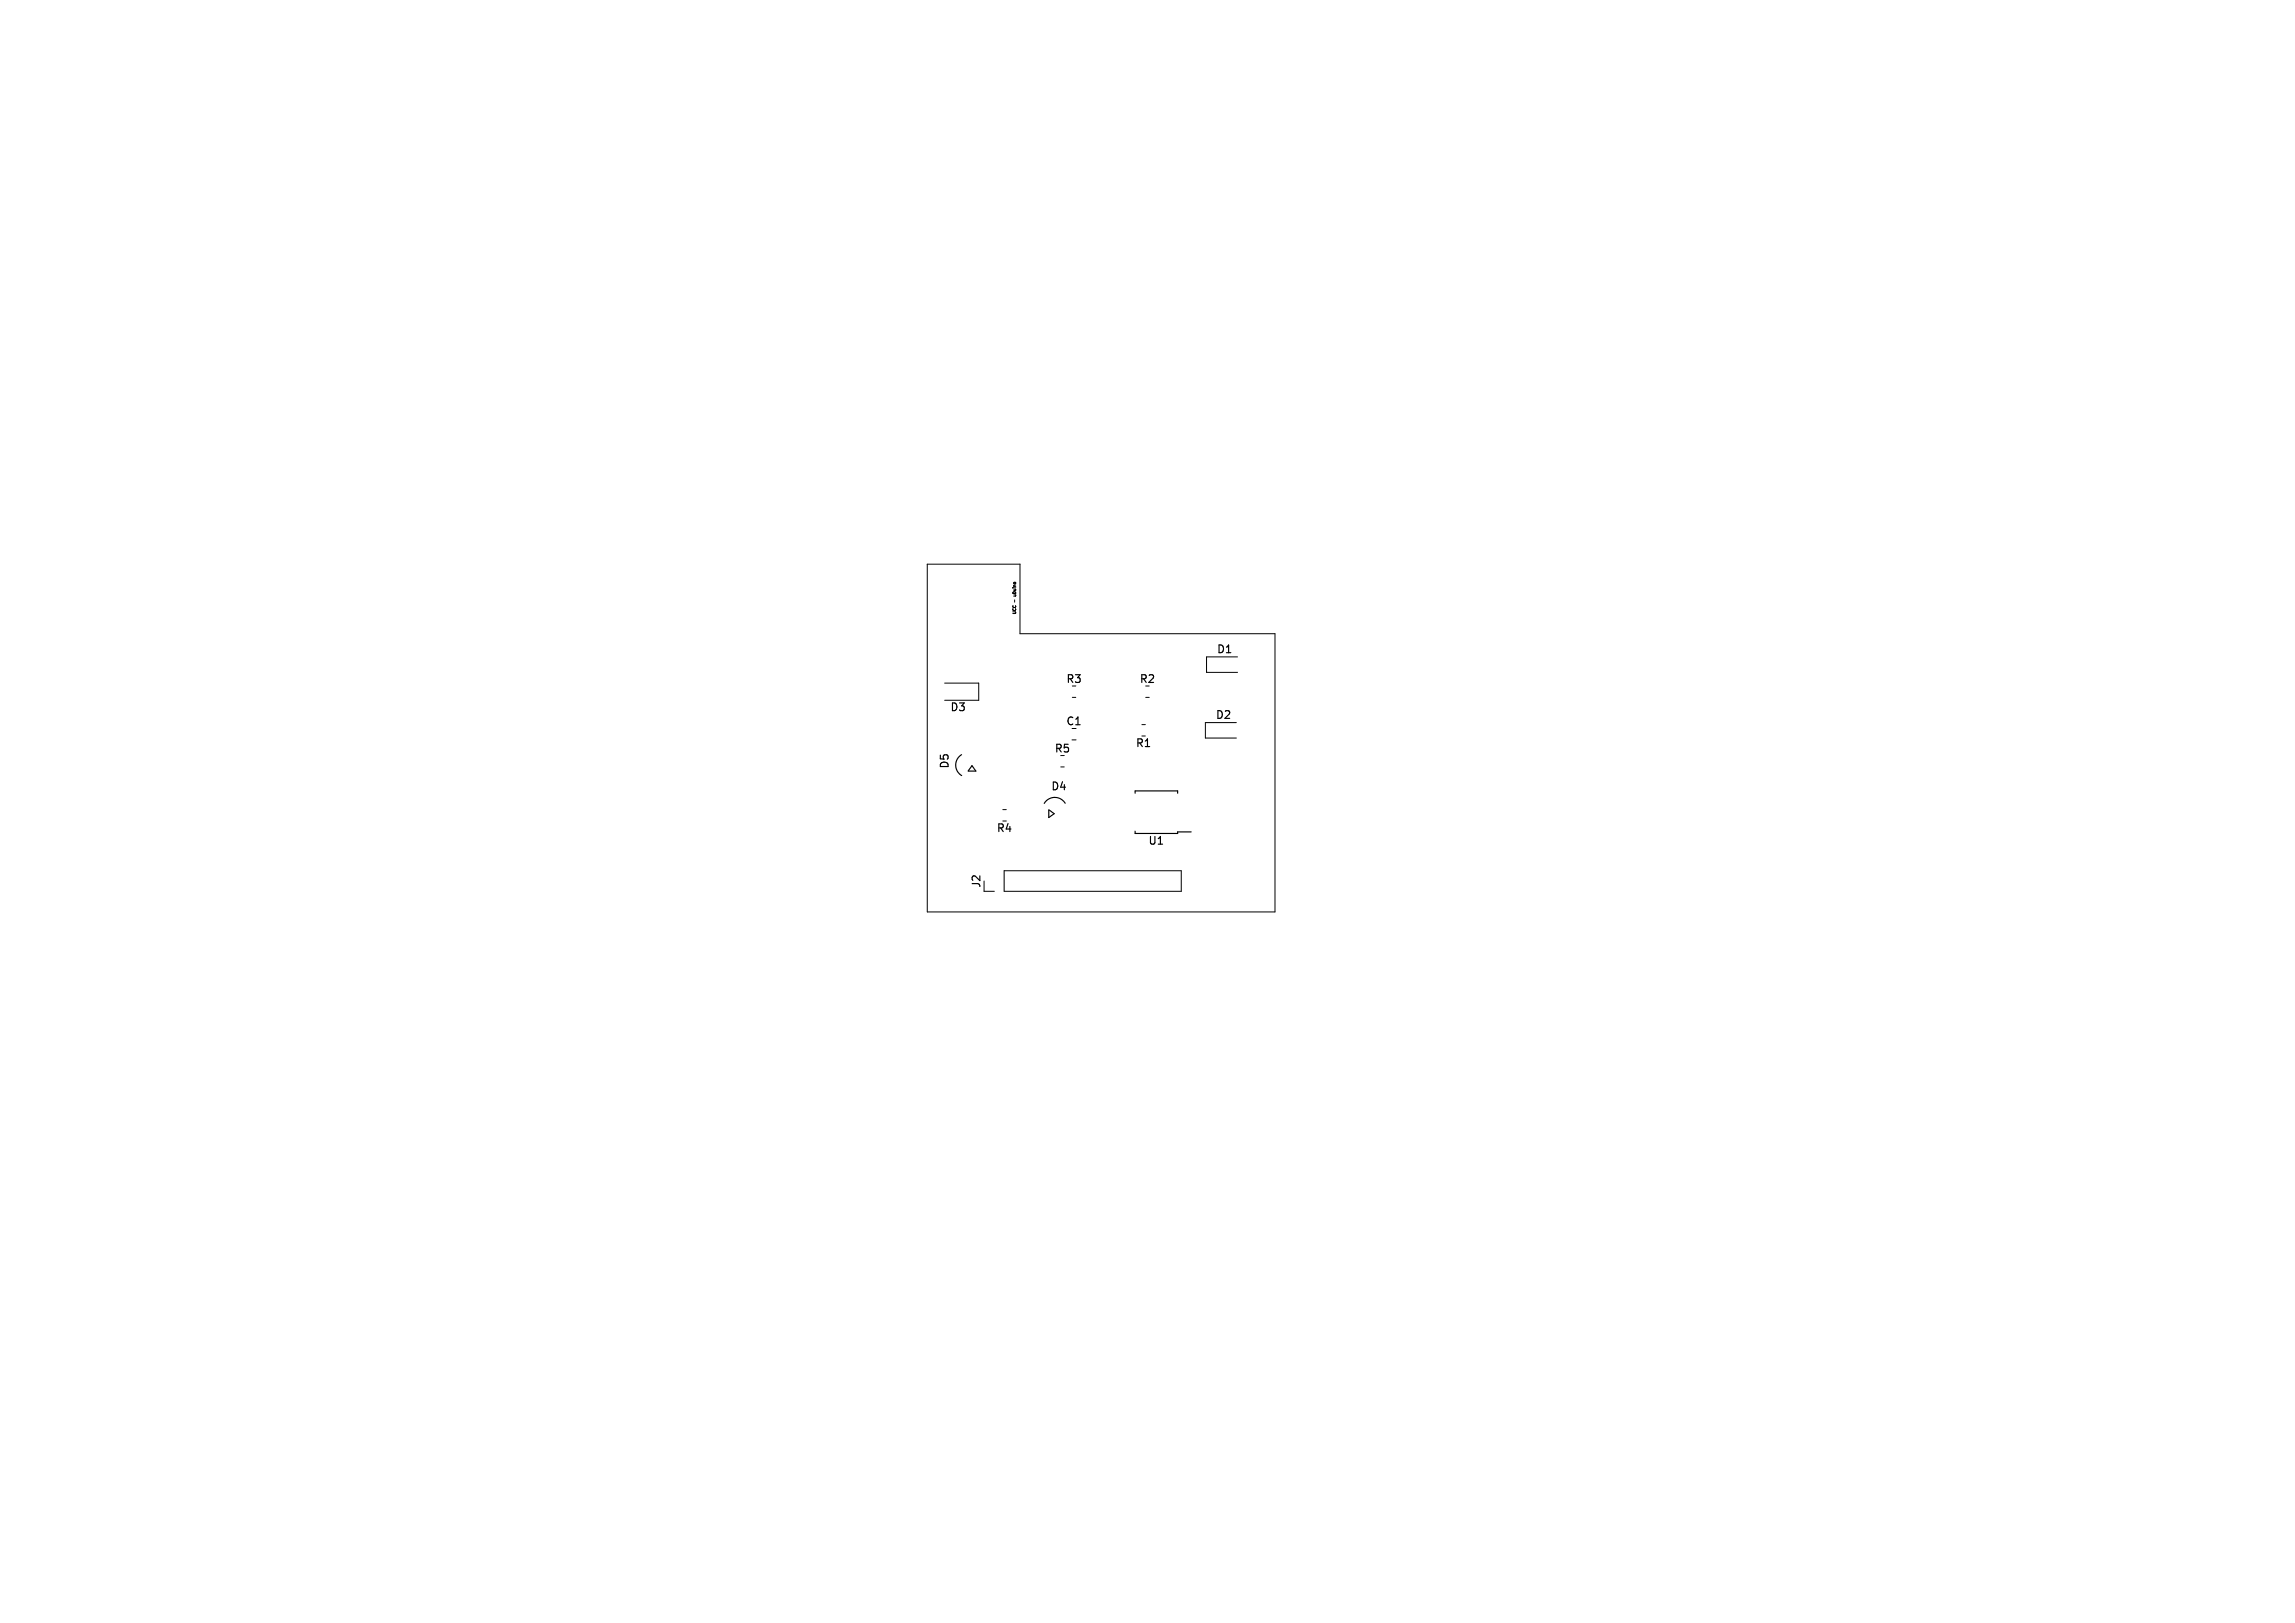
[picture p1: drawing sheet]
<svg xmlns="http://www.w3.org/2000/svg" width="297mm" height="210mm" viewBox="0 0 297 210" stroke-linecap="round" stroke-linejoin="round" font-family="sans-serif">
<defs><g id="words">
<g font-size="1.4">
<text x="137.9" y="88.6">R3</text>
<text x="147.4" y="88.6">R2</text>
<text x="157.4" y="84.7">D1</text>
<text x="122.9" y="92.2">D3</text>
<text x="137.9" y="94">C1</text>
<text x="157.2" y="93.2">D2</text>
<text x="123" y="99.6" transform="rotate(-90 123 99.6)">D5</text>
<text x="136.4" y="97.6">R5</text>
<text x="146.9" y="96.9">R1</text>
<text x="128.9" y="107.9">R4</text>
<text x="135.9" y="102.5">D4</text>
<text x="148.5" y="109.5">U1</text>
<text x="127.1" y="115" transform="rotate(-90 127.1 115)">J2</text>
</g>
<g font-size=".5">
<text x="131.5" y="77.2" transform="rotate(-90 131.5 77.2)">uDuino</text>
<text x="131.5" y="79.5" transform="rotate(-90 131.5 79.5)">UCC -</text>
</g>
</g></defs>
<g fill="none" stroke="#000" stroke-width=".13">
<path d="M120 73h12v9h33v36h-45zM131.2 75.4h.2M131.3 77.6v.3M122.2 88.4h4.5v2.2h-4.5M137.3 99.2h.4M138.7 95.7h.6M138.8 90.2h.4M147.8 93.8h.4M147.8 95.2h.4M148.3 90.2h.4M160 93.5h-4v2h4M160.1 85h-4v2h4"/>
<path d="M127.4 115.3h1.3M129.8 104.8h.4M129.8 106.2h.4M129.9 112.7h23v2.6h-23z"/>
</g>
<path d="M124.4 97.7a1.58 1.58 0 0 0 .1 2.7M125.3 99.7l.5-.6 .5 .7h-1M135.7 104.8v1l.7-.5-.6-.5M137.9 103.9a1.58 1.58 0 0 0-2.8 .1M146.9 102.6v-.3h5.5v.3M146.9 107.6v.3h5.5v-.3h1.7" fill="none" stroke="#000" stroke-width=".15"/>
<use href="#words"/>
</svg>
